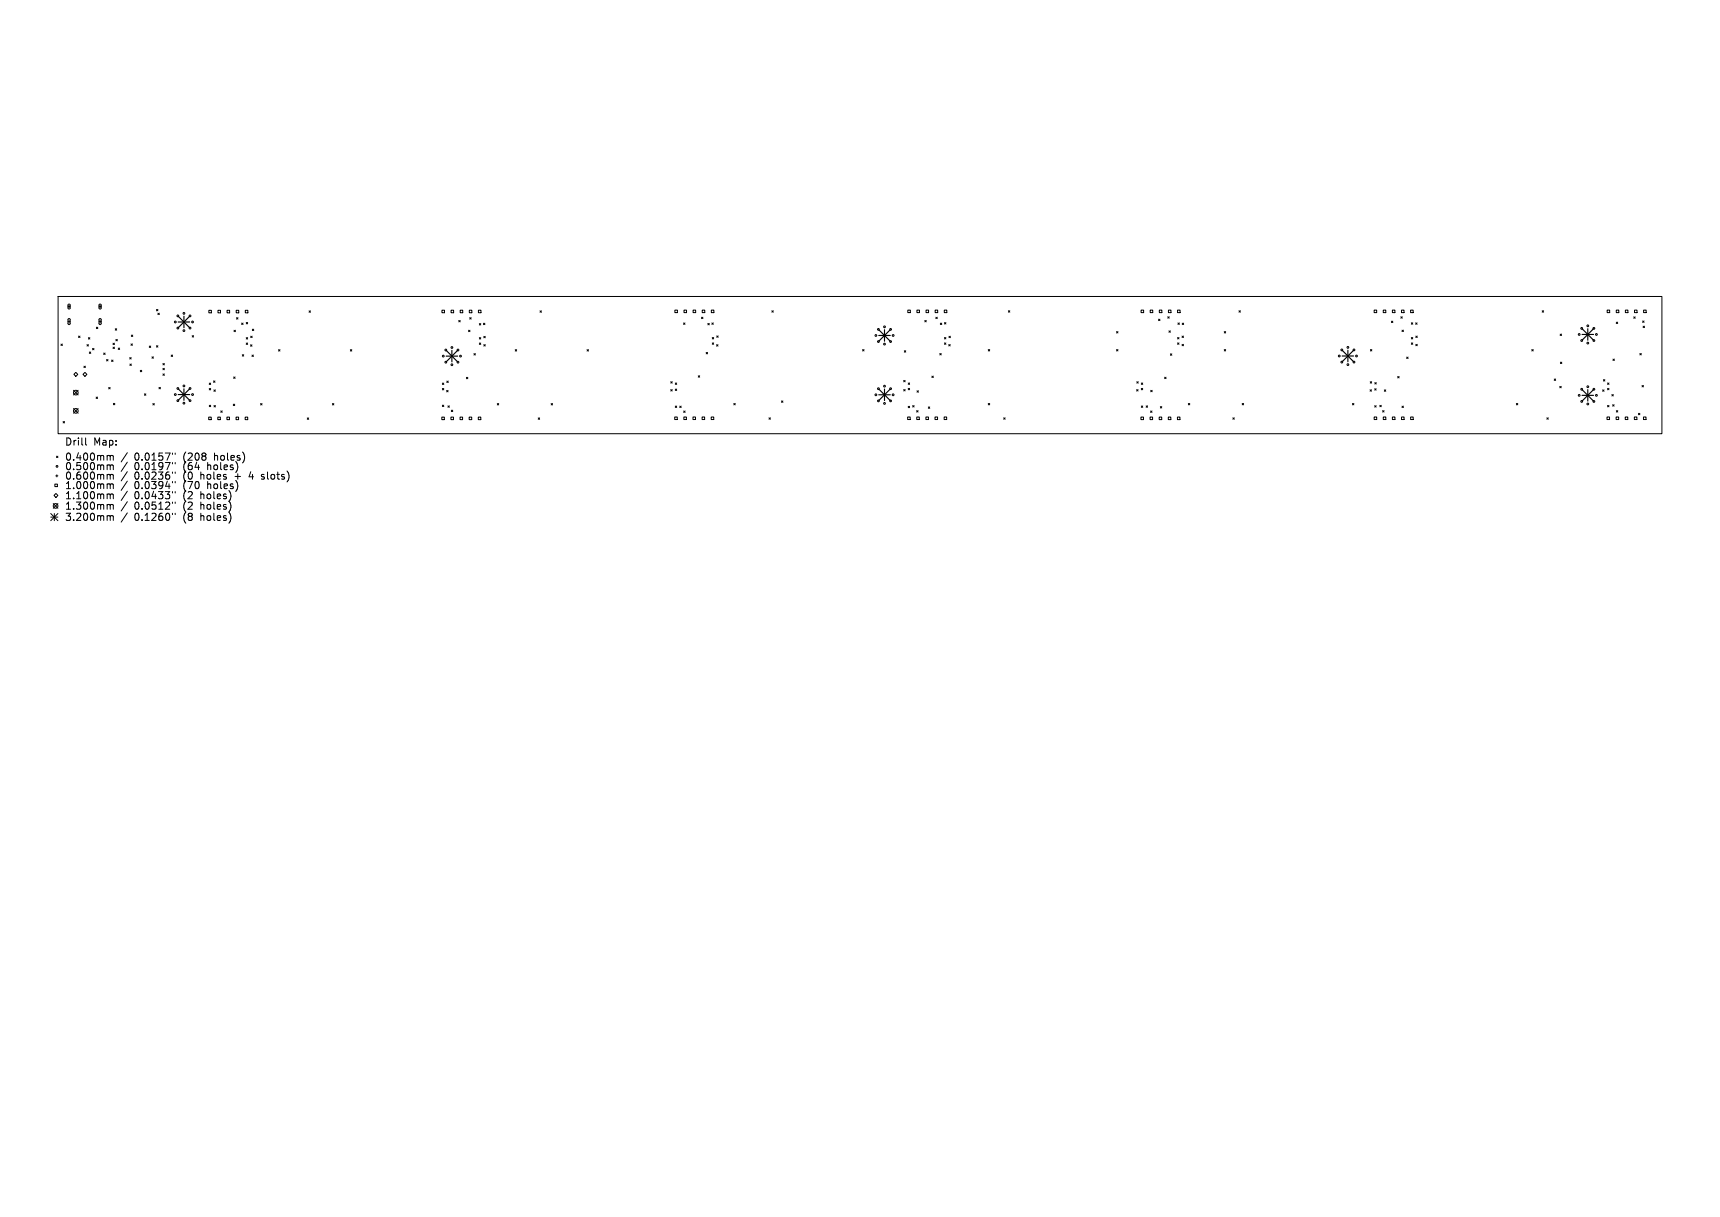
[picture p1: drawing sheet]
<svg xmlns="http://www.w3.org/2000/svg" width="297mm" height="210mm" viewBox="0 0 297 210" stroke-linecap="round" stroke-linejoin="round" font-family="sans-serif">
<defs><g id="words">
<g font-size="1.7">
<text x="11.2" y="77">Drill</text>
<text x="16.1" y="77">Map:</text>
<text x="11.2" y="79.6">0.400mm</text>
<text x="11.2" y="81.3">0.500mm</text>
<text x="11.2" y="82.9">0.600mm</text>
<text x="23.2" y="79.6">0.0157&quot;</text>
<text x="23.2" y="81.3">0.0197&quot;</text>
<text x="23.2" y="82.9">0.0236&quot;</text>
<text x="31.6" y="79.6">(208</text>
<text x="31.6" y="81.3">(64</text>
<text x="31.6" y="82.9">(0</text>
<text x="34.6" y="82.9">holes</text>
<text x="35.8" y="81.3">holes)</text>
<text x="37" y="79.6">holes)</text>
<text x="40.6" y="82.9">+</text>
<text x="43.1" y="82.9">4</text>
<text x="45.3" y="82.9">slots)</text>
<text x="11.2" y="84.5">1.000mm</text>
<text x="11.2" y="86.3">1.100mm</text>
<text x="11.2" y="88.1">1.300mm</text>
<text x="23.2" y="84.5">0.0394&quot;</text>
<text x="23.2" y="86.3">0.0433&quot;</text>
<text x="23.2" y="88.1">0.0512&quot;</text>
<text x="31.6" y="84.5">(70</text>
<text x="31.6" y="86.3">(2</text>
<text x="31.6" y="88.1">(2</text>
<text x="34.6" y="86.3">holes)</text>
<text x="34.6" y="88.1">holes)</text>
<text x="35.8" y="84.5">holes)</text>
<text x="11.2" y="90">3.200mm</text>
<text x="23.2" y="90">0.1260&quot;</text>
<text x="31.6" y="90">(8</text>
<text x="34.6" y="90">holes)</text>
</g>
</g></defs>
<g fill="none" stroke="#000" stroke-width=".17">
<path d="M10 51.2h277v23.6h-277zM10.5 59.4l.3 .2M10.8 59.4l-.3 .2M11.7 52.9h.4M11.7 55.5h.4M11.8 52.5h.2l.1 .1v.6l-.1 .1-.3-.1zM11.8 55h.2l.1 .1v.8l-.1 .1-.3-.1zM11.9 52.7v.4M11.9 55.3v.4M13.6 58l.2 .2M13.8 58l-.2 .2M15 59.5l.3 .2"/>
<path d="M15.3 58.3l.2 .2M15.3 59.5l-.3 .2M15.5 58.3l-.2 .2M16.6 56.5l.3 .2M16.9 56.5l-.3 .2M17.1 52.9h.4M17.1 55.5h.4M17.2 52.5h.1l.2 .1v.6l-.2 .1-.2-.1zM17.2 55h.1l.2 .1v.8l-.2 .1-.2-.1zM17.3 52.7v.4M17.3 55.3v.4M19.5 59.2l.3 .3"/>
<path d="M19.5 59.9l.3 .3M19.8 59.2l-.3 .3M19.8 59.9l-.3 .3M19.9 56.7l.3 .3M20 58.6l.3 .2M20.2 56.7l-.3 .3M20.3 58.6l-.3 .2M22.6 59.3l.3 .3M22.7 57.8l.2 .3M22.9 59.3l-.3 .3M22.9 57.8l-.2 .3M25.8 59.7l.2 .3"/>
<path d="M26 59.7l-.2 .3M27 53.4l.3 .2M27 59.7l.3 .2M27.3 53.4l-.3 .2M27.3 59.7l-.3 .2M27.3 54l.2 .3M27.5 54l-.2 .3M33.2 57.9l.2 .3M33.4 57.9l-.2 .3M36.1 53.5h.4v.5h-.4zM37.6 53.5h.5v.5h-.5zM39.2 53.5h.4v.5h-.4z"/>
<path d="M40.4 57l.3 .2M40.7 57l-.3 .2M40.8 53.5h.4v.5h-.4zM40.8 54.8l.3 .3M41.1 54.8l-.3 .3M41.7 55.7l.3 .3M42 55.7l-.3 .3M42.4 53.5h.4v.5h-.4zM42.5 55.6l.3 .3M42.5 58.3l.3 .2M42.5 59.2l.3 .2M42.8 55.6l-.3 .3"/>
<path d="M42.8 58.3l-.3 .2M42.8 59.2l-.3 .2M43.3 59.5l.2 .2M43.3 58l.2 .3M43.5 59.5l-.2 .2M43.5 58l-.2 .3M43.6 56.8l.2 .3M43.8 56.8l-.2 .3M53.4 53.6l.2 .3M53.6 53.6l-.2 .3M76.3 53.5h.5v.5h-.5zM77.9 53.5h.4v.5h-.4z"/>
<path d="M79.2 55.3l.3 .2M79.5 53.5h.4v.5h-.4zM79.5 55.3l-.3 .2M80.9 57l.3 .2M81 53.5h.5v.5h-.5zM81.1 54.8l.3 .3M81.2 57l-.3 .2M81.4 54.8l-.3 .3M82.6 53.5h.5v.5h-.5zM82.8 55.8l.2 .3M82.8 58.3l.2 .2M82.8 59.2l.2 .2"/>
<path d="M83 55.8l-.2 .3M83 58.3l-.2 .2M83 59.2l-.2 .2M83.5 55.8l.2 .2M83.5 58l.3 .3M83.5 59.5l.3 .2M83.7 55.8l-.2 .2M83.8 58l-.3 .3M83.8 59.5l-.3 .2M93.2 53.6l.3 .3M93.5 53.6l-.3 .3M116.5 53.5h.5v.4h-.5z"/>
<path d="M118 55.7l.3 .3M118.1 53.5h.4v.4h-.4zM118.3 55.7l-.3 .3M119.7 53.5h.4v.4h-.4zM121.1 54.7l.3 .3M121.3 53.5h.4v.4h-.4zM121.4 54.7l-.3 .3M122.2 55.8l.3 .3M122.5 55.8l-.3 .3M122.8 53.5h.5v.4h-.5zM122.9 55.7l.3 .3M123 58.2l.2 .3"/>
<path d="M123 59.2l.2 .2M123.2 55.7l-.3 .3M123.2 58.2l-.2 .3M123.2 59.2l-.2 .2M123.7 59.5l.3 .2M123.8 58l.2 .2M124 59.5l-.3 .2M124 58l-.2 .2M133.3 53.6l.2 .3M133.5 53.6l-.2 .3M156.8 53.5h.4v.4h-.4zM158.3 53.5h.5v.4h-.5z"/>
<path d="M159.7 55.3l.2 .2M159.9 53.5h.4v.4h-.4zM159.9 55.3l-.2 .2M161.5 53.5h.4v.4h-.4zM161.6 54.7l.2 .3M161.8 54.7l-.2 .3M162.4 55.8l.2 .2M162.6 55.8l-.2 .2M163.1 53.5h.4v.4h-.4zM163.1 55.7l.2 .2M163.1 58.2l.2 .3M163.1 59.2l.2 .2"/>
<path d="M163.3 55.7l-.2 .2M163.3 58.2l-.2 .3M163.3 59.2l-.2 .2M163.8 59.4l.3 .3M163.9 58l.2 .3M164.1 59.4l-.3 .3M164.1 58l-.2 .3M174.1 53.6l.3 .3M174.4 53.6l-.3 .3M192.8 57.2l.2 .3M193 57.2l-.2 .3M197 53.5h.5v.4h-.5z"/>
<path d="M198.6 53.5h.4v.4h-.4zM200.1 55.1l.2 .2M200.2 53.5h.4v.4h-.4zM200.3 55.1l-.2 .2M201.6 54.7l.3 .2M201.8 53.5h.4v.4h-.4zM201.8 57.1l.3 .2M201.9 54.7l-.3 .2M202.1 57.1l-.3 .2M203.3 53.5h.5v.4h-.5zM203.3 58.2l.3 .3M203.3 59.2l.3 .2"/>
<path d="M203.4 55.7l.2 .3M203.6 58.2l-.3 .3M203.6 59.2l-.3 .2M203.6 55.7l-.2 .3M204.1 58l.3 .2M204.1 59.4l.3 .3M204.1 55.8l.3 .2M204.4 59.4l-.3 .3M204.4 58l-.3 .2M204.4 55.8l-.3 .2M211.4 57.2l.2 .3M211.6 57.2l-.2 .3"/>
<path d="M213.9 53.6l.3 .3M214.2 53.6l-.3 .3M237.3 53.5h.4v.4h-.4zM238.9 53.5h.4v.4h-.4zM240.3 55.4l.2 .3M240.4 53.5h.5v.4h-.5zM240.5 55.4l-.2 .3M241.9 54.7l.2 .2M242 53.5h.4v.4h-.4zM242.1 57l.2 .2M242.1 54.7l-.2 .2M242.3 57l-.2 .2"/>
<path d="M243.6 53.5h.4v.4h-.4zM243.7 55.7l.3 .2M243.7 58.2l.3 .3M243.7 59.2l.3 .2M244 55.7l-.3 .2M244 58.2l-.3 .3M244 59.2l-.3 .2M244.4 55.7l.3 .3M244.5 58l.2 .2M244.5 59.4l.2 .3M244.7 55.7l-.3 .3M244.7 58l-.2 .2"/>
<path d="M244.7 59.4l-.2 .3M266.3 53.6l.3 .3M266.6 53.6l-.3 .3M269.4 57.7l.2 .2M269.6 57.7l-.2 .2M277.5 53.5h.5v.4h-.5zM279.1 55.6l.2 .2M279.1 53.5h.4v.4h-.4zM279.3 55.6l-.2 .2M280.7 53.5h.4v.4h-.4zM282.1 54.7l.3 .2M282.2 53.5h.5v.4h-.5z"/>
<path d="M282.4 54.7l-.3 .2M283.6 55.4l.3 .2M283.7 56.3l.3 .2M283.8 53.5h.5v.4h-.5zM283.9 55.4l-.3 .2M284 56.3l-.3 .2M9.8 78.7l.2 .3M10 78.7l-.2 .3M10.9 72.7l.2 .3M11.1 72.7l-.2 .3M12.7 67.3l.8 .9M12.7 70.5l.8 .8"/>
<path d="M12.8 64.6l.3-.3 .3 .3-.3 .3zM13.5 67.3l-.8 .9M13.5 70.5l-.8 .8M14.3 64.6l.4-.3 .3 .3-.3 .3zM14.5 63.2l.2 .2M14.7 63.2l-.2 .2M14.8 75.6v1l.2 .2M15.4 60.7l.3 .3M15.7 60.7l-.3 .3M16 60.1l.2 .3M16.2 60.1l-.2 .3M16.6 68.5l.3 .3"/>
<path d="M16.9 68.5l-.3 .3M17.9 60.9l.3 .3M18.2 60.9l-.3 .3M18.4 62l.2 .3M18.6 62l-.2 .3M18.8 66.9l.2 .2M18.9 78.6l.1 .2M19 66.9l-.2 .2M19 78.8v.6M19 78.8l.2-.2h.3l.1 .8M19.3 62.1l.2 .3M19.5 62.1l-.2 .3"/>
<path d="M19.6 69.6l.2 .2M19.8 69.6l-.2 .2M20.4 60.1l.3 .2M20.7 60.1l-.3 .2M22 78.1l-1.1 1.6M22 79.8l-1.1 1.5M22.4 61.7l.3 .3M22.4 62.8l.3 .3M22.7 61.7l-.3 .3M22.7 62.8l-.3 .3M24.2 63.9l.3 .2M24.5 63.9l-.3 .2"/>
<path d="M24.9 68l.3 .2M25.2 68l-.3 .2M26.2 61.6l.3 .2M26.4 69.6l.2 .3M26.5 61.6l-.3 .2M26.6 69.6l-.2 .3M27.5 66.8l.2 .3M27.7 66.8l-.2 .3M28.1 62.7l.3 .3M28.1 63.6l.3 .2M28.1 64.5l.3 .3M28.4 62.7l-.3 .3"/>
<path d="M28.4 63.6l-.3 .2M28.4 64.5l-.3 .3M29.6 61.3l.2 .2M29.8 78.2v.2M29.8 79.8v.2M29.8 61.3l-.2 .2M30.3 78.2v.2M30.3 79.8v.2M36 72h.5v.4h-.5zM36.1 66.1l.3 .3M36.1 67l.3 .3M36.1 69.9l.3 .3"/>
<path d="M36.4 66.1l-.3 .3M36.4 67l-.3 .3M36.4 69.9l-.3 .3M36.9 65.7l.2 .3M36.9 67.3l.3 .2M37 70l.2 .2M37.1 65.7l-.2 .3M37.2 67.3l-.3 .2M37.2 70l-.2 .2M37.6 72h.4v.4h-.4zM38.1 70.9l.3 .3M38.4 70.9l-.3 .3"/>
<path d="M39.2 72h.4v.4h-.4zM40.3 69.7l.2 .3M40.3 65l.3 .3M40.5 69.7l-.2 .3M40.6 65l-.3 .3M40.8 72h.4v.4h-.4zM41.8 61.2l.3 .3M42.1 61.2l-.3 .3M42.2 78.5v.9M42.3 72h.5v.4h-.5zM43.5 61.3l.3 .2M43.8 61.3l-.3 .2"/>
<path d="M45 69.6l.2 .3M45.2 69.6l-.2 .3M48.1 60.3l.2 .3M48.3 60.3l-.2 .3M53.1 72.1l.2 .3M53.3 72.1l-.2 .3M57.4 69.6l.2 .3M57.6 69.6l-.2 .3M60.5 60.3l.2 .3M60.7 60.3l-.2 .3M76.3 72h.4v.4h-.4zM76.4 66.1l.2 .3"/>
<path d="M76.4 67l.2 .3M76.4 69.9l.2 .3M76.6 66.1l-.2 .3M76.6 67l-.2 .3M76.6 69.9l-.2 .3M77.1 67.4l.3 .2M77.2 65.8l.2 .2M77.3 70l.3 .3M77.4 67.4l-.3 .2M77.4 65.8l-.2 .2M77.6 70l-.3 .3M77.9 72h.4v.4h-.4z"/>
<path d="M77.9 70.8l.3 .2M78.2 70.8l-.3 .2M79.4 72h.5v.4h-.5zM80.5 65.1l.3 .3M80.8 65.1l-.3 .3M81 72h.5v.4h-.5zM81.8 61l.3 .3M82.1 61l-.3 .3M82.6 72h.4v.4h-.4zM85.9 69.6l.2 .3M86.1 69.6l-.2 .3M89 60.3l.2 .3"/>
<path d="M89.2 60.3l-.2 .3M92.9 72.1l.3 .3M93.2 72.1l-.3 .3M95.2 69.6l.2 .3M95.4 69.6l-.2 .3M101.4 60.3l.2 .3M101.6 60.3l-.2 .3M115.8 65.9l.3 .2M115.8 67.2l.3 .3M116.1 65.9l-.3 .2M116.1 67.2l-.3 .3M116.5 72h.4v.4h-.4z"/>
<path d="M116.6 66.1l.3 .2M116.6 67.1l.3 .3M116.6 70.1l.3 .2M116.9 66.1l-.3 .2M116.9 67.1l-.3 .3M116.9 70.1l-.3 .2M117.4 70.1l.2 .2M117.6 70.1l-.2 .2M118.1 70.9l.2 .3M118.1 72h.4v.4h-.4zM118.3 70.9l-.2 .3M119.7 72h.4v.4h-.4z"/>
<path d="M120.6 64.8l.2 .3M120.8 64.8l-.2 .3M121.2 72h.5v.4h-.5zM121.9 60.8l.3 .3M122.2 60.8l-.3 .3M122.8 72h.4v.4h-.4zM126.7 69.6l.3 .3M127 69.6l-.3 .3M132.8 72.1l.2 .2M133 72.1l-.2 .2M134.9 69.2l.3 .2M135.2 69.2l-.3 .2"/>
<path d="M149 60.3l.2 .3M149.2 60.3l-.2 .3M156 65.6l.3 .3M156 67.2l.3 .3M156.2 60.5l.2 .3M156.3 65.6l-.3 .3M156.3 67.2l-.3 .3M156.4 60.5l-.2 .3M156.7 72h.5v.4h-.5zM156.8 66.1l.3 .2M156.8 67l.3 .3M156.8 70.1l.3 .3"/>
<path d="M157.1 66.1l-.3 .2M157.1 67l-.3 .3M157.1 70.1l-.3 .3M157.6 70l.2 .2M157.8 70l-.2 .2M158.3 70.9l.2 .2M158.3 72h.4v.4h-.4zM158.3 67.4l.3 .3M158.5 70.9l-.2 .2M158.6 67.4l-.3 .3M159.9 72h.4v.4h-.4zM160.3 70.2l.2 .3"/>
<path d="M160.5 70.2l-.2 .3M160.9 64.9l.3 .3M161.2 64.9l-.3 .3M161.5 72h.4v.4h-.4zM162.3 61l.2 .2M162.5 61l-.2 .2M163 72h.5v.4h-.5zM170.6 60.3l.3 .3M170.6 69.6l.3 .3M170.9 60.3l-.3 .3M170.9 69.6l-.3 .3M173.3 72.1l.3 .2"/>
<path d="M173.6 72.1l-.3 .2M192.8 60.3l.2 .3M193 60.3l-.2 .3M196.3 67.2l.2 .3M196.3 65.9l.2 .2M196.5 67.2l-.2 .3M196.5 65.9l-.2 .2M197 72h.4v.4h-.4zM197.1 66.1l.2 .2M197.1 67l.2 .3M197.1 70.1l.2 .2M197.3 66.1l-.2 .2"/>
<path d="M197.3 67l-.2 .3M197.3 70.1l-.2 .2M197.9 70l.3 .3M198.2 70l-.3 .3M198.6 72h.4v.4h-.4zM198.7 70.9l.2 .3M198.7 67.4l.3 .2M198.9 70.9l-.2 .3M199 67.4l-.3 .2M200.2 72h.4v.4h-.4zM200.4 70.2l.2 .2M200.6 70.2l-.2 .2"/>
<path d="M201.1 65.1l.3 .2M201.4 65.1l-.3 .2M201.7 72h.5v.4h-.5zM202.1 61.1l.2 .2M202.3 61.1l-.2 .2M203.3 72h.4v.4h-.4zM205.2 69.6l.2 .3M205.4 69.6l-.2 .3M211.4 60.3l.2 .3M211.6 60.3l-.2 .3M212.9 72.1l.2 .2M213.1 72.1l-.2 .2"/>
<path d="M214.5 69.6l.2 .3M214.7 69.6l-.2 .3M233.5 69.6l.3 .3M233.8 69.6l-.3 .3M236.6 67.3l.2 .2M236.6 65.9l.3 .2M236.6 60.3l.3 .3M236.8 67.3l-.2 .2M236.9 65.9l-.3 .2M236.9 60.3l-.3 .3M237.3 72h.4v.4h-.4zM237.4 67.1l.2 .2"/>
<path d="M237.4 70l.2 .3M237.4 66l.2 .3M237.6 67.1l-.2 .2M237.6 70l-.2 .3M237.6 66l-.2 .3M238.3 69.9l.2 .3M238.5 69.9l-.2 .3M238.7 70.9l.3 .2M238.9 72h.4v.4h-.4zM239 70.9l-.3 .2M239 67.3l.3 .2M239.3 67.3l-.3 .2"/>
<path d="M240.4 72h.5v.4h-.5zM241.3 65l.3 .2M241.6 65l-.3 .2M242 72h.4v.4h-.4zM242.1 70.1l.2 .2M242.3 70.1l-.2 .2M242.9 61.6l.2 .3M243.1 61.6l-.2 .3M243.6 72h.4v.4h-.4zM261.8 69.6l.3 .3M262.1 69.6l-.3 .3M264.5 60.3l.3 .3"/>
<path d="M264.8 60.3l-.3 .3M267.1 72.1l.3 .2M267.4 72.1l-.3 .2M268.4 65.4l.2 .2M268.6 65.4l-.2 .2M269.3 66.7l.3 .2M269.4 62.5l.3 .2M269.6 66.7l-.3 .2M269.7 62.5l-.3 .2M276.7 67.3l.3 .2M276.9 65.5l.2 .3M277 67.3l-.3 .2"/>
<path d="M277.1 65.5l-.2 .3M277.5 72h.4v.4h-.4zM277.6 66.1l.2 .2M277.6 67l.2 .3M277.6 70l.2 .2M277.8 66.1l-.2 .2M277.8 67l-.2 .3M277.8 70l-.2 .2M278.3 68.1l.3 .2M278.5 69.8l.2 .3M278.5 62l.3 .2M278.6 68.1l-.3 .2"/>
<path d="M278.7 69.8l-.2 .3M278.8 62l-.3 .2M279.1 72h.4v.4h-.4zM279.1 70.9l.3 .2M279.4 70.9l-.3 .2M280.6 72h.5v.4h-.5zM282.2 72h.5v.4h-.5zM282.9 71.3l.3 .3M283.2 71.3l-.3 .3M283.2 61l.2 .2M283.4 61l-.2 .2M283.5 66.5l.3 .3"/>
<path d="M283.8 66.5l-.3 .3M283.8 72h.4v.4h-.4zM8.8 88.6l1.2 1.3M8.8 89.2h1.2M9.2 86.9l.8 .8M9.3 85.5l.4-.3 .3 .3-.3 .3zM9.4 88.6v1.3M9.5 83.5h.4v.5h-.4zM9.6 82.1h.4M9.8 81.9v.4M10 86.9l-.8 .8M10 88.6l-1.2 1.3"/>
<path d="M18.9 80.2l.1 .2M18.9 81.9l.1 .1M18.9 83.5l.1 .2M18.9 85.2l.1 .2M18.9 87l.1 .2M18.9 89l.1 .2M19 80.4v.7M19 82v.7M19 83.7v.6M19 85.4v.7M19 87.2v.7M19 89.2v.6"/>
<path d="M19 80.4l.2-.2 .3 .1 .1 .8M19 82l.2-.1h.3l.1 .8M19 83.7l.2-.2 .3 .1 .1 .7M19 85.4l.2-.2 .3 .1 .1 .8M19 87.2l.2-.2 .3 .1 .1 .8M19 89.2l.2-.2h.3l.1 .8M22 81.4l-1.1 1.6M22 83l-1.1 1.6M22 84.8l-1.1 1.6M22 86.6l-1.1 1.6M22 88.5l-1.1 1.6M29.8 81.4v.3"/>
<path d="M29.8 83.1v.2M29.8 84.8v.3M29.8 86.6v.3M29.8 88.6v.2M30.3 81.4v.3M30.3 83.1v.2M30.3 84.8v.3M30.3 86.6v.3M30.3 88.6v.2M39.8 87v.8M39.8 88.9v.8M39.9 85.5l-.1 .5"/>
<path d="M41 83.4v.9M41.1 80.5l-.1 .5"/>
<circle cx="30.3" cy="55.6" r=".15"/>
<circle cx="30.7" cy="54.5" r=".15"/>
<circle cx="30.7" cy="56.6" r=".15"/>
<circle cx="31.8" cy="54.1" r=".15"/>
<circle cx="31.8" cy="57.1" r=".15"/>
<circle cx="32.8" cy="54.5" r=".15"/>
<circle cx="32.8" cy="56.6" r=".15"/>
<circle cx="33.2" cy="55.6" r=".15"/>
<circle cx="78" cy="60" r=".15"/>
<circle cx="151.2" cy="57.9" r=".16"/>
<circle cx="151.7" cy="56.8" r=".15"/>
<circle cx="151.7" cy="58.9" r=".16"/>
<circle cx="152.7" cy="59.4" r=".16"/>
<circle cx="152.7" cy="56.4" r=".16"/>
<circle cx="153.8" cy="56.8" r=".15"/>
<circle cx="153.8" cy="58.9" r=".15"/>
<circle cx="154.2" cy="57.9" r=".16"/>
<circle cx="232.7" cy="59.9" r=".15"/>
<circle cx="272.7" cy="57.7" r=".16"/>
<circle cx="273.1" cy="58.8" r=".15"/>
<circle cx="273.1" cy="56.7" r=".15"/>
<circle cx="274.2" cy="59.2" r=".16"/>
<circle cx="274.2" cy="56.2" r=".16"/>
<circle cx="275.2" cy="58.8" r=".16"/>
<circle cx="275.2" cy="56.7" r=".16"/>
<circle cx="275.7" cy="57.7" r=".15"/>
<circle cx="13.1" cy="70.9" r=".4"/>
<circle cx="13.1" cy="67.8" r=".4"/>
<circle cx="30.3" cy="68.1" r=".15"/>
<circle cx="30.7" cy="69.1" r=".15"/>
<circle cx="30.7" cy="67" r=".15"/>
<circle cx="31.8" cy="69.6" r=".15"/>
<circle cx="31.8" cy="66.6" r=".15"/>
<circle cx="32.8" cy="69.1" r=".15"/>
<circle cx="32.8" cy="67" r=".15"/>
<circle cx="33.2" cy="68.1" r=".15"/>
<circle cx="76.5" cy="61.5" r=".15"/>
<circle cx="77" cy="62.5" r=".15"/>
<circle cx="77" cy="60.4" r=".16"/>
<circle cx="78" cy="62.9" r=".15"/>
<circle cx="79.1" cy="62.5" r=".15"/>
<circle cx="79.1" cy="60.4" r=".15"/>
<circle cx="79.5" cy="61.5" r=".15"/>
<circle cx="151.2" cy="68.1" r=".16"/>
<circle cx="151.7" cy="67.1" r=".15"/>
<circle cx="151.7" cy="69.2" r=".16"/>
<circle cx="152.7" cy="69.6" r=".16"/>
<circle cx="152.7" cy="66.6" r=".16"/>
<circle cx="153.8" cy="67.1" r=".15"/>
<circle cx="153.8" cy="69.2" r=".15"/>
<circle cx="154.2" cy="68.1" r=".16"/>
<circle cx="231.3" cy="61.4" r=".15"/>
<circle cx="231.7" cy="62.5" r=".15"/>
<circle cx="231.7" cy="60.4" r=".15"/>
<circle cx="232.7" cy="62.9" r=".16"/>
<circle cx="233.8" cy="62.5" r=".15"/>
<circle cx="233.8" cy="60.4" r=".16"/>
<circle cx="234.2" cy="61.4" r=".15"/>
<circle cx="272.7" cy="68.2" r=".16"/>
<circle cx="273.1" cy="69.3" r=".15"/>
<circle cx="273.1" cy="67.2" r=".15"/>
<circle cx="274.2" cy="66.7" r=".16"/>
<circle cx="274.2" cy="69.7" r=".16"/>
<circle cx="275.2" cy="69.3" r=".16"/>
<circle cx="275.2" cy="67.2" r=".16"/>
<circle cx="275.7" cy="68.2" r=".15"/>
<circle cx="9.6" cy="87.3" r=".4"/>
<circle cx="9.8" cy="80.5" r=".15"/>
</g>
<g fill="none" stroke="#000" stroke-width=".2">
<path d="M30.8 54.6l2 2M30.8 55.6h2M31.8 54.6v2M32.8 54.6l-2 2M151.7 56.9l2 2M151.7 57.9h2M152.7 56.9v2M153.7 56.9l-2 2M273.2 56.7l2 2M273.2 57.7h2M274.2 56.7v2M275.2 56.7l-2 2"/>
<path d="M30.8 67.1l2 2M30.8 68.1h2M31.8 67.1v2M32.8 67.1l-2 2M77 60.5l2 1.9M77 61.5h2M78 60.5v1.9M79 60.5l-2 1.9M151.7 67.1l2 2M151.7 68.1h2M152.7 67.1v2M153.7 67.1l-2 2"/>
<path d="M231.8 61.4h1.9M231.8 60.4l1.9 2M232.7 60.4v2M233.7 60.4l-1.9 2M273.2 67.2l2 2M273.2 68.2h2M274.2 67.2v2M275.2 67.2l-2 2"/>
</g>
<use href="#words"/>
</svg>
